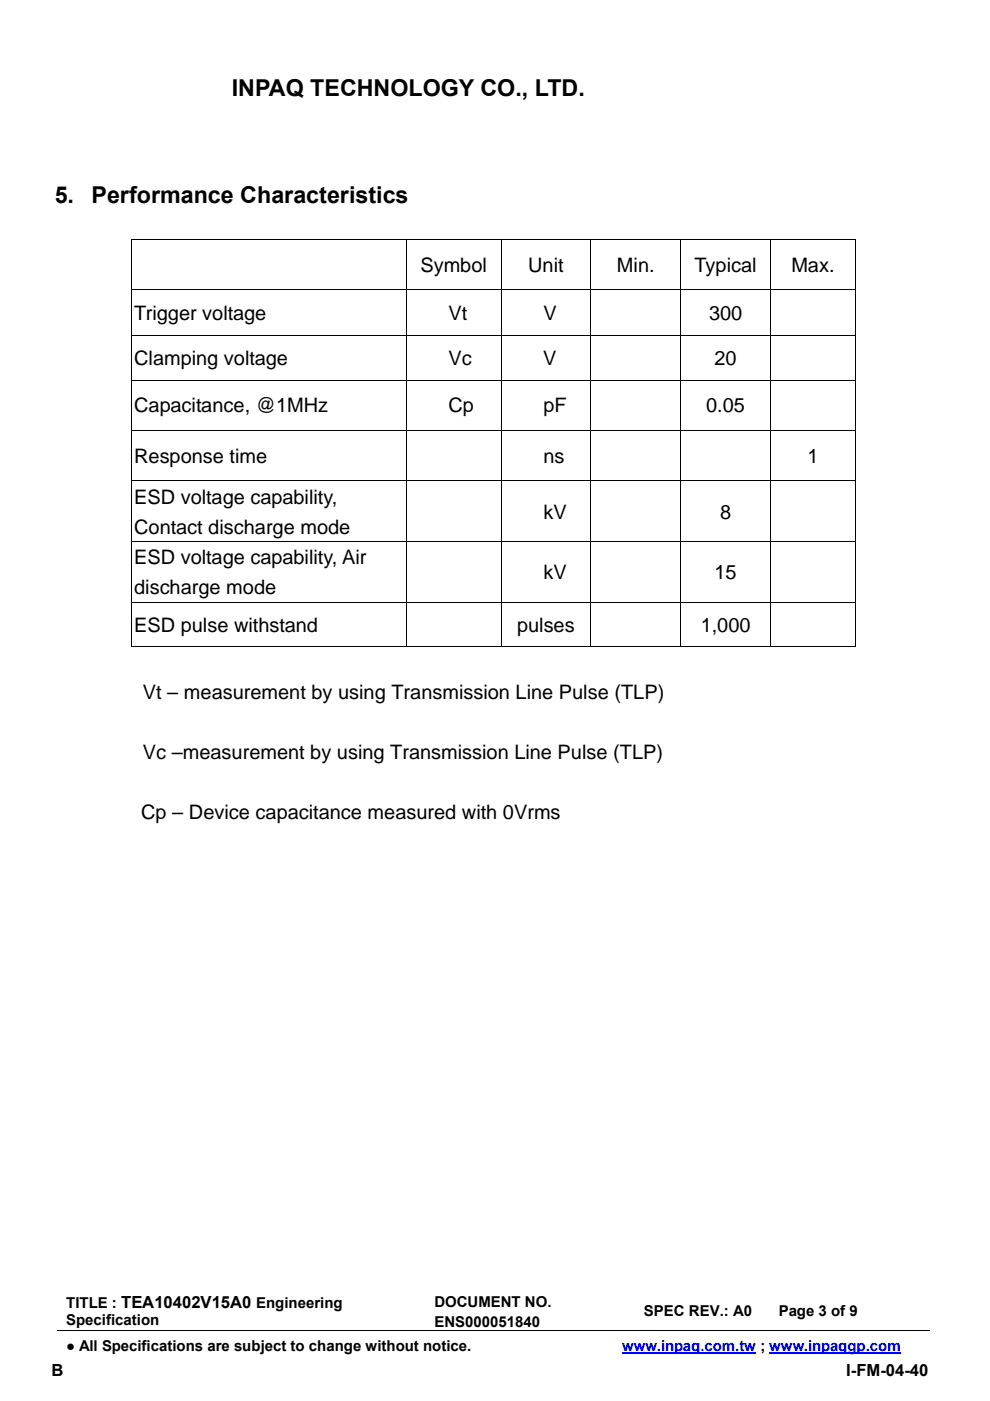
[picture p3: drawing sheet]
<svg xmlns="http://www.w3.org/2000/svg" width="210mm" height="297mm" viewBox="0 0 210 297" stroke-linecap="round" stroke-linejoin="round" font-family="sans-serif">
<defs><g id="words">
<g font-size="4.9">
<text x="49.2" y="20.4">INPAQ TECHNOLOGY CO., LTD.</text>
<text x="11.6" y="43.1">5.</text>
<text x="19.4" y="43.1">Performance Characteristics</text>
</g>
<g font-size="4.2">
<text x="89.2" y="57.6">Symbol</text>
<text x="112" y="57.6">Unit</text>
<text x="130.9" y="57.6">Min.</text>
<text x="147.3" y="57.6">Typical</text>
<text x="167.8" y="57.6">Max.</text>
<text x="28.5" y="67.8">Trigger voltage</text>
<text x="95.2" y="67.8">Vt</text>
<text x="115.3" y="67.8">V</text>
<text x="150.4" y="67.8">300</text>
<text x="28.5" y="77.4">Clamping voltage</text>
<text x="95.1" y="77.4">Vc</text>
<text x="115.2" y="77.4">V</text>
<text x="151.5" y="77.4">20</text>
<text x="28.5" y="87.4">Capacitance, @1MHz</text>
<text x="95.1" y="87.4">Cp</text>
<text x="115.2" y="87.4">pF</text>
<text x="149.8" y="87.4">0.05</text>
<text x="28.5" y="98.1">Response time</text>
<text x="115.2" y="98.1">ns</text>
<text x="171.3" y="98.1">1</text>
<text x="28.5" y="106.8">ESD voltage capability,</text>
<text x="28.5" y="113.1">Contact discharge mode</text>
<text x="115.3" y="109.9">kV</text>
<text x="152.7" y="109.9">8</text>
<text x="28.5" y="119.6">ESD voltage capability, Air</text>
<text x="28.5" y="126">discharge mode</text>
<text x="115.3" y="122.8">kV</text>
<text x="151.6" y="122.8">15</text>
<text x="28.5" y="133.9">ESD pulse withstand</text>
<text x="109.7" y="133.9">pulses</text>
<text x="148.6" y="133.9">1,000</text>
<text x="30.3" y="148.1">Vt – measurement by using Transmission Line Pulse (TLP)</text>
<text x="30.3" y="160.8">Vc –measurement by using Transmission Line Pulse (TLP)</text>
<text x="30" y="173.5">Cp – Device capacitance measured with 0Vrms</text>
</g>
<g font-size="3.5">
<text x="10.9" y="291.7">B</text>
<text x="179.5" y="291.7">I-FM-04-40</text>
</g>
<g font-size="3.2">
<text x="14" y="281">Specification</text>
<text x="14" y="277.3">TITLE : TEA10402V15A0 Engineering</text>
<text x="92.1" y="277.1">DOCUMENT NO.</text>
<text x="92.1" y="281.4">ENS000051840</text>
<text x="136.6" y="278.9">SPEC REV.: A0</text>
<text x="165.2" y="278.9">Page 3 of 9</text>
<text x="14" y="286.4">● All Specifications are subject to change without notice.</text>
</g>
<text font-size="3.2" fill="#00f" x="132" y="286.4">www.inpaq.com.tw ; www.inpaqgp.com</text>
</g></defs>
<path d="M132 287h28.4M163.2 287h27.8" fill="none" stroke="#00f" stroke-width=".34"/>
<g fill="none" stroke="#000" stroke-width=".21">
<path d="M27.9 50.8h153.6M28 50.9v10.4M86.2 50.9v10.4M106.3 50.9v10.4M125.3 50.9v10.4M144.4 50.9v10.4M163.4 50.9v10.4M181.4 50.9v10.4M27.9 61.4h153.6M27.9 71.1h153.6M28 61.5v9.5M28 71.1v9.5"/>
<path d="M86.2 61.5v9.5M86.2 71.1v9.5M106.3 61.5v9.5M106.3 71.1v9.5M125.3 61.5v9.5M125.3 71.1v9.5M144.4 61.5v9.5M144.4 71.1v9.5M163.4 61.5v9.5M163.4 71.1v9.5M181.4 61.5v9.5M181.4 71.1v9.5"/>
<path d="M27.9 80.7h153.6M27.9 91.2h153.6M28 80.8v10.3M28 91.3v10.6M86.2 80.8v10.3M86.2 91.3v10.6M106.3 80.8v10.3M106.3 91.3v10.6M125.3 80.8v10.3M125.3 91.3v10.6M144.4 80.8v10.3M144.4 91.3v10.6"/>
<path d="M163.4 80.8v10.3M163.4 91.3v10.6M181.4 80.8v10.3M181.4 91.3v10.6M27.9 102h153.6M27.9 114.9h153.6M28 102.1v12.7M28 115v12.7M86.2 102.1v12.7M86.2 115v12.7M106.3 102.1v12.7M106.3 115v12.7"/>
<path d="M125.3 102.1v12.7M125.3 115v12.7M144.4 102.1v12.7M144.4 115v12.7M163.4 102.1v12.7M163.4 115v12.7M181.4 102.1v12.7M181.4 115v12.7M27.9 127.7h153.6M27.9 137h58.2M28 127.8v9.3M86.2 127.8v9.3"/>
<path d="M86.3 137h19.9M106.3 127.8v9.3M106.4 137h18.9M125.3 127.8v9.3M125.4 137h18.9M144.4 127.8v9.3M144.5 137h18.9M163.4 127.8v9.3M163.5 137h17.9M181.4 127.8v9.3M12.1 282.2h185.2"/>
</g>
<path d="M27.9 50.7h.2v.2h-.2zM181.4 50.7h.1v.2h-.1zM181.4 136.9h.1v.2h-.1z" fill="#000"/>
<use href="#words"/>
</svg>
